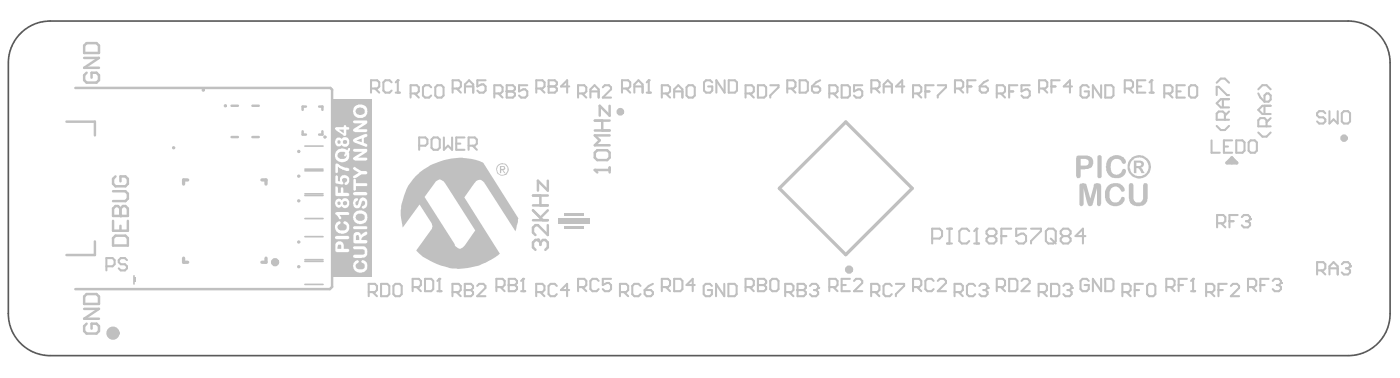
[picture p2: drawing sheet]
<svg xmlns="http://www.w3.org/2000/svg" width="141mm" height="38mm" viewBox="0 0 141 38" stroke-linecap="round" stroke-linejoin="round" font-family="sans-serif">
<path d="M6.7 12.3h2.9v1.3M7.6 8.9h25.8l.2 .1v19.9l-.3 .2h-25.7M23.4 10.7h.6M23.4 13.8h.6M25.5 10.7h.6M25.5 13.8h.6M30.6 13.2v.4h.3M30.9 10.7h-.3v.4M32.2 10.7h.4v.4M32.6 13.2v.4h-.4M9.6 24.3v1.4h-2.9" fill="none" stroke="#c0c0c0" stroke-width=".25"/>
<path d="M30.8 19.7h1.8M30.8 19.5h1.8M30.8 17.2h1.8M30.8 14.7h1.8M30.8 17h1.8M13.5 27.8v.8M30.8 28.7h1.8M30.8 26.3h1.8M30.8 26.2h1.8M30.8 22h1.8M30.8 23.9h1.8" fill="none" stroke="#c0c0c0" stroke-width=".17"/>
<path d="M19 18.1h-.4v.5M26.5 18.1h.4v.5M78.7 19l6.8-6.7 6.7 6.7-6.7 6.7zM124 16.4l.5-.5 .5 .5zM124.5 15.9v.5M18.6 26v.4h.4M26.9 26v.4h-.4" fill="none" stroke="#c0c0c0" stroke-width=".33"/>
<g fill="#c0c0c0">
<path d="M13.5 28h.2v.4h-.2z" fill-rule="evenodd"/>
<path d="M57 22.8h2v.3h-2z" fill-rule="evenodd"/>
<path d="M57 21.5h2v.3h-2z" fill-rule="evenodd"/>
<path d="M56.4 22h3.1v.6h-3.1z" fill-rule="evenodd"/>
</g>
<g fill="none" stroke="#c0c0c0" stroke-width=".25">
<path d="M8.5 4.6l.3-.3h1l.2 .3v.7h-1.5zM8.5 5.8h1.5l-1.5 1h1.5M8.8 7.3l-.3 .3v.5l.3 .2h1l.2-.2v-.5l-.2-.3h-.5v.5M11.4 19.3h1.3l.2 .2v.5l-.2 .3h-1.3M11.7 17.8l-.3 .2v.5l.3 .3h1l.2-.3v-.5l-.2-.2h-.5v.5M53.9 19.7h1.5M54.6 19.7v1M55.4 18.2v1l-1-1v1M60.1 17.1h.1M60.1 15.4l.3-.3h1l.2 .3v.5l-.2 .2h-1l-.3-.2zM60.1 17.1h1.5M60.1 17.1l.3 .3"/>
<path d="M60.1 13.2h1.5M60.1 12.2h1.5M60.9 12.2v1M61.6 10.7v1l-1-1v1M61.6 16.9v.5M61.6 13.6h-1.5l.5 .5-.5 .5h1.5M8.5 29.9l.3-.3h1l.2 .3v.7h-1.5zM8.5 31.1h1.5l-1.5 1h1.5M8.8 32.6l-.3 .3v.5l.3 .2h1l.2-.2v-.5l-.2-.3h-.5v.5M11.4 24l.3-.2h1l.2 .2v.7h-1.5zM11.4 21l.3-.2h.2l.3 .2 .2-.2h.3l.2 .2v.8h-1.5zM11.4 22.3v1h1.5v-1"/>
<path d="M12.2 21.8h.1M12.2 21v.8M12.2 22.8v.5M53.9 22.2h1.5M53.9 21.2l1 1M53.9 20.7h1.5M54.4 24.2h.1M54.4 24.2h-.3l-.2 .2v.5l.2 .3M54.4 24.2l.2 .2M54.6 24.4l.3-.2h.2l.3 .2v.5l-.3 .3M54.6 24.4v.3M55.4 22.7v1l-1-1h-.3l-.2 .2v.5l.2 .3"/>
<path d="M55.4 21.2l-.8 .7"/>
</g>
<g fill="none" stroke="#c0c0c0" stroke-width=".21">
<path d="M37.5 8.9h.6l.2-.2v-.4l-.2-.2h-.6v1.2M37.9 8.9l.4 .4M39.6 8.3l-.2-.2h-.5l-.2 .2v.8l.2 .2h.5l.2-.2M40 9.3h.4M40.2 8.1h.1M40.2 8.1v1.2M40.2 8.1l-.2 .2M45.7 8.9h.7l.2-.2v-.4l-.2-.2h-.7v1.2M46.2 8.9l.4 .4M47 9.3v-.8l.4-.4 .4 .4v.8M47 8.7h.8M49.1 8.1h-.9v.6l.4-.2h.3l.2 .2v.4l-.2 .2h-.5l-.2-.2"/>
<path d="M49.9 9.4h.7l.2-.2v-.4l-.2-.2h-.7v1.2M50.4 9.4l.4 .4M51.2 9.2h.1M51.2 8.6h.6l.2 .2v.2l-.2 .2 .2 .2v.2l-.2 .2h-.6zM51.2 9.2h.6M53.3 8.6h-.9v.6l.5-.2h.2l.2 .2v.4l-.2 .2h-.4l-.3-.2M58.4 9.4h.6l.2-.2v-.4l-.2-.2h-.6v1.2M58.8 9.4l.4 .4M59.7 9.2h.8M59.7 9.8v-.8l.4-.4 .4 .4v.8M60.9 8.8l.2-.2h.4l.2 .2v.2l-.8 .8h.8M62.8 8.9h.7l.2-.2v-.4l-.2-.2h-.7v1.2"/>
<path d="M63.3 8.9l.4 .4M64.1 8.7h.8M64.1 9.3v-.8l.4-.4 .4 .4v.8M65.3 9.3h.5M65.6 8.1h.1M65.6 8.1v1.2M65.6 8.1l-.3 .2M66.9 9.4h.6l.2-.2v-.4l-.2-.2h-.6v1.2M67.3 9.4l.4 .4M68.1 9.2h.9M68.1 9.8v-.8l.4-.4 .5 .4v.8M69.4 8.8l.2-.2h.4l.2 .2v.8l-.2 .2h-.4l-.2-.2z"/>
<path d="M72 8.3l-.2-.2h-.5l-.2 .2v.8l.2 .2h.5l.2-.2v-.4h-.4M73.2 8.1v1.2l-.8-1.2v1.2M73.6 8.1h.7l.2 .2v.8l-.2 .2h-.7zM75.3 9.4h.7l.2-.2v-.4l-.2-.2h-.7v1.2M75.8 9.4l.4 .4M76.6 8.6h.6l.2 .2v.8l-.2 .2h-.6zM77.8 8.6h.9v.2l-.9 .8v.2M79.5 8.9h.7l.2-.2v-.4l-.2-.2h-.7v1.2M80 8.9l.4 .4M80.8 8.1h.6l.2 .2v.8l-.2 .2h-.6zM82 8.7h.7l.2 .2v.2l-.2 .2h-.4l-.3-.2zM82.9 8.1l-.4 .2-.5 .4"/>
<path d="M88 8.9h.7l.2-.2v-.4l-.2-.2h-.7v1.2M88.5 8.9l.4 .4M89.3 8.7h.8M89.3 9.3v-.8l.4-.4 .4 .4v.8M91.4 8.7h-.9l.7-.6v1.2M92.3 9.4h.6l.2-.2v-.4l-.2-.2h-.6v1.2M92.7 9.4l.4 .4M93.5 9.2h.4M94.3 8.6h-.8v1.2M94.8 8.6h.8v.2l-.8 .8v.2M100.7 9.4h.6l.3-.2v-.4l-.3-.2h-.6v1.2M101.1 9.4l.5 .4"/>
<path d="M102 9.2h.4M102.8 8.6h-.8v1.2M104.1 8.6h-.9v.6l.4-.2h.2l.3 .2v.4l-.3 .2h-.4l-.2-.2M105 8.9h.6l.2-.2v-.4l-.2-.2h-.6v1.2M105.4 8.9l.4 .4M106.2 8.7h.5M107.1 8.1h-.9v1.2M108.3 8.7h-.8l.6-.6v1.2M113.7 8.9h.6l.2-.2v-.4l-.2-.2h-.6v1.2M114.1 8.9l.4 .4M114.9 8.7h.4M115.7 8.1h-.8v1.2h.8"/>
<path d="M116.2 9.3h.4M116.4 8.1h.1M116.4 8.1v1.2M116.4 8.1l-.2 .2M117.6 9.4h.7l.2-.2v-.4l-.2-.2h-.7v1.2M118.1 9.4l.4 .4M118.9 9.2h.4M119.7 8.6h-.8v1.2h.8M120.1 8.8l.2-.2h.5l.2 .2v.8l-.2 .2h-.5l-.2-.2zM122.9 8.3l.5-.4h.4l.4 .4M122.9 12.7l.5 .4h.4l.4-.4M122.9 9.6v-.8h.2l.9 .8h.2"/>
<path d="M123.6 10v.8M123.8 12.1v-.7l-.2-.2h-.5l-.2 .2v.7h1.3M124.2 11.2l-.4 .5M124.2 10h-.8l-.5 .4 .5 .4h.8M127.1 13.4l.5 .4h.4l.4-.4M127.1 9.4l.3 .4 .4 .4M127.1 9l.5-.4h.4l.4 .4M127.8 9.6l.2-.2h.2l.2 .2v.4l-.2 .2h-.4zM127.8 10.7v.8M128 12.7v-.6l-.2-.2h-.4l-.3 .2v.6h1.3M128.4 11.9l-.4 .4M128.4 10.7h-.8l-.5 .4 .5 .4h.8"/>
<path d="M133.9 11.4l-.2-.2h-.4l-.2 .2v.2l.2 .2h.4l.2 .2v.2l-.2 .2h-.4l-.2-.2M134.3 11.2v1.2l.5-.4 .4 .4v-1.2M135.6 11.4l.2-.2h.4l.2 .2v.8l-.2 .2h-.4l-.2-.2zM10.7 26.8h.7l.2-.2v-.4l-.2-.2h-.7v1.3M12.8 26.2l-.2-.2h-.4l-.2 .2v.2l.2 .2h.4l.2 .2v.2l-.2 .3h-.4l-.2-.3M37.3 29.4h.6l.2-.2v-.4l-.2-.2h-.6v1.3M37.7 29.4l.4 .5M38.5 28.6h.6l.2 .2v.8l-.2 .3h-.6zM39.8 28.8l.2-.2h.4l.2 .2v.8l-.2 .3h-.4l-.2-.3zM45.7 29.4h.6l.3-.2v-.4l-.3-.2h-.6v1.3M46.1 29.4l.5 .5M47 29.2h.1"/>
<path d="M47 28.6h.6l.2 .2v.2l-.2 .2 .2 .2v.2l-.2 .3h-.6zM47 29.2h.6M48.2 28.8l.2-.2h.4l.2 .2v.2l-.8 .9h.8M50.2 28.9h.6l.2-.2v-.4l-.2-.2h-.6v1.3M50.6 28.9l.4 .5M51.4 28.7h.1M51.4 28.1h.6l.2 .2v.2l-.2 .2 .2 .2v.2l-.2 .3h-.6zM51.4 28.7h.6M52.7 29.4h.4M52.9 28.1h.1M52.9 28.1v1.3M52.9 28.1l-.2 .2"/>
<path d="M58.4 28.9h.6l.2-.2v-.4l-.2-.2h-.6v1.3M58.8 28.9l.4 .5M60.5 28.3l-.2-.2h-.4l-.2 .2v.8l.2 .3h.4l.2-.3M61.7 28.1h-.8v.6l.4-.2h.2l.2 .2v.4l-.2 .3h-.4l-.2-.3M62.6 29.4h.7l.2-.2v-.4l-.2-.2h-.7v1.3M63.1 29.4l.4 .5M64.7 28.8l-.2-.2h-.4l-.2 .2v.8l.2 .3h.4l.2-.3M65.1 29.2h.7l.2 .2v.2l-.2 .3h-.5l-.2-.3zM66 28.6l-.4 .2-.5 .4M66.9 28.9h.6l.2-.2v-.4l-.2-.2h-.6v1.3M67.3 28.9l.4 .5M68.1 28.1h.6l.3 .2v.8l-.3 .3h-.6z"/>
<path d="M70.2 28.7h-.8l.6-.6v1.3M71.9 28.8l-.2-.2h-.4l-.2 .2v.8l.2 .3h.4l.2-.3v-.4h-.4M73.2 28.6v1.3l-.8-1.3v1.3M73.6 28.6h.6l.2 .2v.8l-.2 .3h-.6zM75.3 28.9h.7l.2-.2v-.4l-.2-.2h-.7v1.3M75.8 28.9l.4 .5M76.6 28.7h.1M76.6 28.1h.6l.2 .2v.2l-.2 .2 .2 .2v.2l-.2 .3h-.6zM76.6 28.7h.6M77.8 28.3l.2-.2h.5l.2 .2v.8l-.2 .3h-.5l-.2-.3zM79.3 29.4h.7l.2-.2v-.4l-.2-.2h-.7v1.3M79.8 29.4l.4 .5"/>
<path d="M80.6 29.2h.1M80.6 28.6h.6l.2 .2v.2l-.2 .2 .2 .2v.2l-.2 .3h-.6zM80.6 29.2h.6M81.8 28.8l.2-.2h.5l.2 .2v.2M82.3 29.2h.2M82.5 29.2l.2 .2v.2l-.2 .3h-.5l-.2-.3M82.7 29h.1M82.7 29l-.2 .2M88 29.4h.7l.2-.2v-.4l-.2-.2h-.7v1.3M88.4 29.4l.5 .5M90.1 28.8l-.2-.2h-.4l-.2 .2v.8l.2 .3h.4l.2-.3M90.5 28.6h.9v.2l-.9 .8v.3"/>
<path d="M92.3 28.9h.6l.2-.2v-.4l-.2-.2h-.6v1.3M92.7 28.9l.4 .5M94.3 28.3l-.2-.2h-.4l-.2 .2v.8l.2 .3h.4l.2-.3M94.8 28.3l.2-.2h.4l.2 .2v.2l-.8 .9h.8M100.7 28.9h.6l.3-.2v-.4l-.3-.2h-.6v1.3M101.1 28.9l.5 .5M102 28.1h.6l.2 .2v.8l-.2 .3h-.6zM103.2 28.3l.2-.2h.4l.3 .2v.2l-.9 .9h.9M105 29.4h.6l.2-.2v-.4l-.2-.2h-.6v1.3M105.4 29.4l.4 .5M106.2 28.6h.6l.2 .2v.8l-.2 .3h-.6zM107.4 28.8l.3-.2h.4l.2 .2v.2"/>
<path d="M107.9 29.2h.2M108.1 29.2l.2 .2v.2l-.2 .3h-.4l-.3-.3M108.3 29h.1M108.3 29l-.2 .2M113.4 29.4h.6l.2-.2v-.4l-.2-.2h-.6v1.3M113.8 29.4l.4 .5M114.7 29.2h.4M115.5 28.6h-.8v1.3M115.9 28.8l.2-.2h.4l.2 .2v.8l-.2 .3h-.4l-.2-.3zM117.9 28.9h.6l.2-.2v-.4l-.2-.2h-.6v1.3M118.3 28.9l.4 .5M119.1 28.7h.4"/>
<path d="M119.9 28.1h-.8v1.3M120.3 29.4h.5M120.6 28.1h.1M120.6 28.1v1.3M120.6 28.1l-.3 .2M126.1 28.9h.6l.2-.2v-.4l-.2-.2h-.6v1.3M126.5 28.9l.4 .5M127.4 28.7h.4M128.2 28.1h-.8v1.3M128.6 28.3l.2-.2h.4l.2 .2v.2M129 28.7h.2M129.2 28.7l.2 .2v.2l-.2 .3h-.4l-.2-.3"/>
<path d="M129.4 28.5h.1M129.4 28.5l-.2 .2M133.1 27.3h.6l.2-.3v-.4l-.2-.2h-.6v1.3M133.5 27.3l.4 .4M134.3 27.7v-.9l.5-.4 .4 .4v.9M134.3 27h.9M135.6 26.6l.2-.2h.4l.2 .2v.2M136 27h.2M136.2 27l.2 .3v.2l-.2 .2h-.4l-.2-.2M136.4 26.8h.1M136.4 26.8l-.2 .2"/>
</g>
<path d="M33.5 10.1h1.9v17.8h-1.9z" fill-rule="evenodd" fill="#c0c0c0"/>
<g fill="#fff">
<path d="M33.9 23.8h1.3l.1 .1a.17 .17 0 0 1 0 .1 .17 .17 0 0 1-.2 .1h-1.1a.13 .13 0 0 1-.2-.1 .13 .13 0 0 1 .1-.2z"/>
<path d="M34 22.5l.1-.1a.18 .18 0 0 1 .2-.1 .18 .18 0 0 1 .1 .2 .18 .18 0 0 1-.2 .1 .38 .38 0 0 0 0 .5 .38 .38 0 0 0 .5 .1 .34 .34 0 0 0 .3-.3 .34 .34 0 0 0-.3-.3 .2 .2 0 0 1 .2-.3 .2 .2 0 0 1 .2 .1 .69 .69 0 0 1 .1 .9 .69 .69 0 0 1-.9 .2 .7 .7 0 0 1-.3-1z"/>
<path d="M33.8 21.5l.2-.1h1.2l.1 .1-.1 .2h-.9l.1 .1a.15 .15 0 0 1 0 .3 .14 .14 0 0 1-.2-.2z"/>
<path d="M33.9 18.8h.2v.6h.3v-.5h.3v.5l.5 .1 .1 .2-1.3 .1-.1-.1z"/>
<path d="M33.9 17.7h.1h.1v.6h.3a.46 .46 0 0 1 .2-.6 .46 .46 0 0 1 .6 .1v.1a.49 .49 0 0 1-.3 .7l-.1-.2a.26 .26 0 0 0 .2-.3 .26 .26 0 0 0-.4-.1 .26 .26 0 0 0 .1 .4 .14 .14 0 0 1-.1 .1 .14 .14 0 0 1-.1 .1l-.6-.2z"/>
<path d="M33.9 16.5h.2l.3 .2 .5 .2a.23 .23 0 0 1 .3 0 .23 .23 0 0 1 0 .3l-.6-.1-.5-.3v.6v.1l-.2-.1z"/>
<path d="M34.1 24.7v.4h.4v-.3a.2 .2 0 0 0-.1-.1 .2 .2 0 0 0-.3 0zM33.9 24.5a.46 .46 0 0 1 .6-.1 .46 .46 0 0 1 .2 .5v.2h.5a.17 .17 0 0 1 .1 .2 .17 .17 0 0 1-.2 .1h-1.2z"/>
<path d="M34.1 20.5a.17 .17 0 0 0 .3 0 .17 .17 0 0 0-.3 0zM34.6 20.5a.25 .25 0 0 0 .5 0 .25 .25 0 0 0-.5 0zM33.9 20.2a.33 .33 0 0 1 .3-.2 .33 .33 0 0 1 .3 .2 .44 .44 0 0 1 .6-.1 .44 .44 0 0 1 .2 .6 .41 .41 0 0 1-.4 .3 .41 .41 0 0 1-.4-.3 .38 .38 0 0 1-.5 .1 .38 .38 0 0 1-.1-.5z"/>
<path d="M34.1 15.5a.45 .45 0 0 0 .2 .5 .45 .45 0 0 0 .5 0l.1-.1 .1-.3-.1 .2a.17 .17 0 0 1-.1-.2 .17 .17 0 0 1 .1-.2 .57 .57 0 0 0-.8 .1zM33.9 15.3h.1a.83 .83 0 0 1 1.1-.2 .14 .14 0 0 1 .2-.2 .14 .14 0 0 1 .1 .2l-.2 .3a.73 .73 0 0 1-.3 .9 .73 .73 0 0 1-.9-.2l-.2-.3z"/>
<path d="M34.1 14.3a.16 .16 0 0 0 .3 0 .16 .16 0 0 0-.3 0zM34.6 14.3a.25 .25 0 0 0 .5 0 .25 .25 0 0 0-.5 0zM34 14a.37 .37 0 0 1 .5 0 .44 .44 0 0 1 .6-.1 .44 .44 0 0 1 .2 .6 .4 .4 0 0 1-.3 .3 .4 .4 0 0 1-.5-.2 .37 .37 0 0 1-.5 .1 .37 .37 0 0 1-.1-.5z"/>
<path d="M34.2 13.1l.5 .3v-.3zM33.8 12.9l.1-.1h.8a.14 .14 0 0 1 .2-.2 .14 .14 0 0 1 .1 .2h.2l.1 .2-.3 .1v.5l-.1 .1h-.2l-.7-.5z"/>
</g>
<path d="M35.4 10.1h2.2v17.8h-2.2z" fill-rule="evenodd" fill="#c0c0c0"/>
<g fill="#fff">
<path d="M35.8 26.5a.28 .28 0 0 1 .2-.2 .28 .28 0 0 1 .3 .1l-.1 .1a.37 .37 0 0 0-.2 .5 .37 .37 0 0 0 .5 .1 .34 .34 0 0 0 .4-.3 .34 .34 0 0 0-.3-.3 .19 .19 0 0 1 0-.3 .19 .19 0 0 1 .3 .1 .7 .7 0 0 1 .1 .9 .7 .7 0 0 1-1 .2 .64 .64 0 0 1-.2-.9z"/>
<path d="M35.7 24.9l.1-.1h.7a.57 .57 0 0 1 .6 .5 .57 .57 0 0 1-.5 .7h-.8a.16 .16 0 0 1-.1-.2 .16 .16 0 0 1 .2-.1h.7a.27 .27 0 0 0 .3-.3 .27 .27 0 0 0-.3-.3h-.8z"/>
<path d="M35.7 22.8h1.2a.16 .16 0 0 1 .2 .2 .16 .16 0 0 1-.2 .1h-1a.16 .16 0 0 1-.2-.1 .16 .16 0 0 1 0-.2z"/>
<path d="M35.8 20.1a.21 .21 0 0 1 .2-.1 .21 .21 0 0 1 .2 .2 .25 .25 0 0 0-.3 .2 .25 .25 0 0 0 .2 .3l.2-.3a.43 .43 0 0 1 .4-.5 .43 .43 0 0 1 .4 .5v.1a.4 .4 0 0 1-.1 .4 .4 .4 0 0 1-.4 0v-.1a.34 .34 0 0 0 .2-.6l-.2 .1-.1 .2a.42 .42 0 0 1-.2 .5 .42 .42 0 0 1-.5-.2 .67 .67 0 0 1 0-.7z"/>
<path d="M35.7 19.4l1.3-.1 .1 .2-.1 .2h-1.2l-.1-.1z"/>
<path d="M35.7 18.1h.3v.4h.9a.14 .14 0 0 1 .2 0 .14 .14 0 0 1 0 .2v.1h-1.1v.3a.13 .13 0 0 1-.2 .1 .13 .13 0 0 1-.1-.1z"/>
<path d="M35.7 16.9h.2a1.18 1.18 0 0 0 1 .3l.2 .2-.1 .2h-.5l-.5 .3a.17 .17 0 0 1-.3 0 .17 .17 0 0 1 .1-.2l.5-.3-.6-.4z"/>
<path d="M35.7 15.1l.1-.1h1.3v.2v.1l-.9 .6h.9a.15 .15 0 0 1 0 .2 .15 .15 0 0 1-.2 .1h-1a.21 .21 0 0 1-.2-.2 .21 .21 0 0 1 .2-.2l.7-.5h-.8z"/>
<path d="M35.7 12.2l.1-.1h1.3v.2v.2l-.9 .5 .9 .1a.15 .15 0 0 1 0 .1 .15 .15 0 0 1-.2 .1h-1a.21 .21 0 0 1-.2-.2 .21 .21 0 0 1 .2-.2l.7-.5h-.8z"/>
<path d="M36 23.8v.4h.3v-.5h-.3zM35.8 23.5a.38 .38 0 0 1 .4-.1 .38 .38 0 0 1 .3 .3 .54 .54 0 0 1 .6-.3v.2l-.4 .2-.2 .3v.1h.6a.16 .16 0 0 1 0 .2 .16 .16 0 0 1-.1 .1h-1.2l-.1-.9z"/>
<path d="M36 21.7a.46 .46 0 0 0 .2 .5 .46 .46 0 0 0 .5 0 .4 .4 0 0 0 .1-.6 .4 .4 0 0 0-.5-.1zM35.8 21.5a.76 .76 0 0 1 1.3 .2v.2a.72 .72 0 0 1-.8 .7 .72 .72 0 0 1-.6-.9z"/>
<path d="M36 14.2l.6 .1v-.3zM35.7 14l1.1-.5a.18 .18 0 0 1 .3 .1 .18 .18 0 0 1-.2 .2l-.1 .1v.5l.1 .1a.17 .17 0 0 1 .2 .2 .17 .17 0 0 1-.2 .1l-1.1-.5-.1-.1z"/>
<path d="M36 11a.47 .47 0 0 0 .2 .6 .47 .47 0 0 0 .6-.2 .47 .47 0 0 0-.2-.5 .47 .47 0 0 0-.6 .1zM35.7 11.2a.71 .71 0 0 1 1.4 0 .71 .71 0 0 1-1.4 0z"/>
</g>
<g fill="none" stroke="#c0c0c0" stroke-width=".21">
<path d="M41.5 9.4h.6l.2-.2v-.4l-.2-.2h-.6v1.2M41.9 9.4l.4 .4M42.4 14.7h.6l.2-.2v-.4l-.2-.2h-.6v1.2M43.6 8.8l-.2-.2h-.5l-.2 .2v.8l.2 .2h.5l.2-.2M43.6 14.1l.2-.2h.4l.2 .2v.8l-.2 .2h-.4l-.2-.2zM44 8.8l.2-.2h.4l.2 .2v.8l-.2 .2h-.4l-.2-.2zM44.9 13.9v1.2l.4-.4 .4 .4v-1.2M46.1 14.5h.4M46.9 13.9h-.8v1.2h.8M47.3 14.7h.7l.2-.2v-.4l-.2-.2h-.7v1.2M47.8 14.7l.4 .4M54.2 8.9h.6l.2-.2v-.4l-.2-.2h-.6v1.2"/>
<path d="M54.6 8.9l.4 .4M55.4 8.7h.1M55.4 8.1h.7l.2 .2v.2l-.2 .2 .2 .2v.2l-.2 .2h-.7zM55.4 8.7h.7M57.5 8.7h-.8l.6-.6v1.2M83.8 9.4h.6l.2-.2v-.4l-.2-.2h-.6v1.2M84.2 9.4l.4 .4M85 8.6h.7l.2 .2v.8l-.2 .2h-.7zM87.1 8.6h-.8v.6l.4-.2h.2l.2 .2v.4l-.2 .2h-.4l-.2-.2M96.5 8.9h.6l.2-.2v-.4l-.2-.2h-.6v1.2M96.9 8.9l.4 .4M97.7 8.7h.5"/>
<path d="M98.6 8.1h-.9v1.2M99 8.7h.6l.2 .2v.2l-.2 .2h-.4l-.2-.2zM99.8 8.1l-.4 .2-.4 .4M110 8.8l-.2-.2h-.4l-.2 .2v.8l.2 .2h.4l.2-.2v-.4h-.4M111.3 8.6v1.2l-.9-1.2v1.2M111.7 8.6h.6l.2 .2v.8l-.2 .2h-.6zM122.4 14.1v1.3h.9M123.7 14.8h.4M124.5 14.1h-.8v1.3h.8M124.9 14.1h.6l.3 .3v.8l-.3 .2h-.6zM126.2 14.4l.2-.3h.4l.2 .3v.8l-.2 .2h-.4l-.2-.2zM41.7 28.9h.6l.2-.2v-.4l-.2-.2h-.6v1.3"/>
<path d="M42.1 28.9l.4 .5M42.9 28.1h.7l.2 .2v.8l-.2 .3h-.7zM44.2 29.4h.4M44.4 28.1h.1M44.4 28.1v1.3M44.4 28.1l-.2 .2M54.2 29.4h.6l.2-.2v-.4l-.2-.2h-.6v1.3M54.6 29.4l.4 .5M56.3 28.8l-.2-.2h-.5l-.2 .2v.8l.2 .3h.5l.2-.3M57.5 29.2h-.8l.6-.6v1.3M83.8 28.9h.6l.2-.2v-.4l-.2-.2h-.6v1.3M84.2 28.9l.4 .5"/>
<path d="M85 28.7h.5M85.9 28.1h-.9v1.3h.9M86.3 28.3l.2-.2h.4l.2 .2v.2l-.8 .9h.8M96.5 29.4h.6l.2-.2v-.4l-.2-.2h-.6v1.3M96.9 29.4l.4 .5M98.5 28.8l-.2-.2h-.4l-.2 .2v.8l.2 .3h.4l.2-.3M99 28.8l.2-.2h.4l.2 .2v.2M99.4 29.2h.2M99.6 29.2l.2 .2v.2l-.2 .3h-.4l-.2-.3M99.8 29h.1M99.8 29l-.2 .2M110 28.3l-.2-.2h-.4l-.2 .2v.8l.2 .3h.4l.2-.3v-.4h-.4"/>
<path d="M111.3 28.1v1.3l-.9-1.3v1.3M111.7 28.1h.6l.2 .2v.8l-.2 .3h-.6zM121.9 29.4h.6l.2-.2v-.4l-.2-.2h-.6v1.3M122.3 29.4l.4 .5M123 22.5h.6l.2-.2v-.4l-.2-.2h-.6v1.2M123.1 29.2h.4M123.4 22.5l.4 .4M124 28.6h-.9v1.3M124.2 22.3h.4M124.4 28.8l.2-.2h.4l.2 .2v.2l-.8 .9h.8M125.1 21.7h-.9v1.2M125.5 21.9l.2-.2h.4l.2 .2v.2"/>
<path d="M125.9 22.3h.2M126.1 22.3l.2 .2v.2l-.2 .2h-.4l-.2-.2M126.3 22.1h.1M126.3 22.1l-.2 .2"/>
</g>
<g fill="#c0c0c0">
<path d="M110.9 15.7l.3-.1 .1 .2v1.9a.21 .21 0 0 1-.2 .3 .21 .21 0 0 1-.2-.3z"/>
<path d="M111.9 16.1a1.04 1.04 0 0 1 1.9 .2 .24 .24 0 0 1-.3 .2 .24 .24 0 0 1-.2-.3 .63 .63 0 0 0-.8-.1 .63 .63 0 0 0-.3 .8 .58 .58 0 0 0 .5 .7 .58 .58 0 0 0 .7-.5 .25 .25 0 0 1 .4 0 .25 .25 0 0 1-.1 .4 .92 .92 0 0 1-1.2 .4l-.5-.3-.2-.4v-.7z"/>
<path d="M109.1 18.5h.4l.3 .1 .4 1.4 .4-1.5h.2h.3l.2 .2v1.8a.21 .21 0 0 1-.2 .3 .21 .21 0 0 1-.3-.3v-1.5l-.3 1.4a.32 .32 0 0 1-.3 .4 .32 .32 0 0 1-.4-.4l-.3-1.4v1.5a.21 .21 0 0 1-.2 .3 .21 .21 0 0 1-.2-.3z"/>
<path d="M111.9 18.7a1.07 1.07 0 0 1 1.7 .4 .21 .21 0 0 1-.1 .3 .21 .21 0 0 1-.3-.3 .61 .61 0 0 0-.8-.2 .61 .61 0 0 0-.3 .7 .62 .62 0 0 0 .5 .8 .62 .62 0 0 0 .7-.5 .29 .29 0 0 1 .4 .2 .29 .29 0 0 1-.2 .3 1.1 1.1 0 0 1-1.5 .1 1.1 1.1 0 0 1-.3-1.4z"/>
<path d="M114.1 18.5h.3l.1 .1v1.3a.49 .49 0 0 0 .5 .5 .49 .49 0 0 0 .5-.5v-1.2a.23 .23 0 0 1 .2-.2 .23 .23 0 0 1 .3 .2v1.1a.93 .93 0 0 1-1.3 .9 .87 .87 0 0 1-.6-.9z"/>
<path d="M109.2 16v.7h.3a.35 .35 0 0 0 .5-.3 .35 .35 0 0 0-.4-.4zM108.8 15.8l.1-.1h.8a.7 .7 0 0 1 .8 .7 .7 .7 0 0 1-.9 .7h-.4v.6a.23 .23 0 0 1-.2 .3 .23 .23 0 0 1-.3-.3z"/>
<path d="M114.8 16.4v.3h.2a.18 .18 0 0 0 .3-.1 .18 .18 0 0 0-.2-.2zM114.6 16.2h.6a.36 .36 0 0 1 .4 .3 .36 .36 0 0 1-.4 .4l.3 .2 .2 .4h-.4l-.3-.6h-.2v.6h-.2zM114.2 16.8a.96 .96 0 0 0 1.9 0 .96 .96 0 0 0-1.9 0zM113.9 16.8a1.2 1.2 0 0 1 2.4 0 1.2 1.2 0 0 1-2.4 0z"/>
</g>
<g fill="none" stroke="#c0c0c0" stroke-width=".21">
<path d="M94.2 24h.7l.3-.2v-.5l-.3-.3h-.7v1.5M95.7 23h.5M95.7 24.5h.5M95.9 23v1.5M97.9 23.3l-.2-.3h-.5l-.3 .3v1l.3 .2h.5l.2-.2M98.4 24.5h.5M98.7 23h.1M98.7 23v1.5M98.7 23l-.3 .3M99.9 23.8l-.2-.3v-.2l.2-.3h.5l.3 .3v.2l-.3 .3M99.9 23.8l-.2 .2v.3l.2 .2h.5l.3-.2v-.3l-.3-.2M99.9 23.8h.5"/>
<path d="M101.2 23.8h.5M102.2 23h-1v1.5M103.7 23h-1v.8l.5-.3h.2l.3 .3v.5l-.3 .2h-.5l-.2-.2M104.2 23h1v.3l-1 1v.2M105.7 23.3l.2-.3h.5l.3 .3v1l-.3 .2h-.5l-.2-.2zM106.2 24l.5 .5M107.4 23.8l-.2-.3v-.2l.2-.3h.5l.3 .3v.2l-.3 .3M107.4 23.8l-.2 .2v.3l.2 .2h.5l.3-.2v-.3l-.3-.2M107.4 23.8h.5M109.7 23.8h-1l.7-.8v1.5"/>
</g>
<path d="M50.6 16.8v.2l.3-.1v-.1zM50.5 16.7h.4l.1 .1 .1 .2-.2 .2 .2 .3h-.2l-.1-.3h-.2v.3h-.1zM50.2 17.1a.55 .55 0 0 0 1.1 0 .55 .55 0 0 0-1.1 0zM50.2 17.1a.61 .61 0 0 1 1.2 0 .61 .61 0 0 1-1.2 0zM42 17.7a6.5 6.5 0 0 1 6.4-1.5l.4 .2 3.6 5.6-.3 1.3-3.1-4.8a.57 .57 0 0 0-.5-.4 .57 .57 0 0 0-.6 .4l-1 1.4 3.6 5.7a6.2 6.2 0 0 1-5.3 1.3 6.6 6.6 0 0 1-3.1-1.7l1.5-2.1 .1-.3-.1-.3-1.2-1.9-1.7 2.3a5.1 5.1 0 0 1 .8-4.5zM44 18.3l-1.1 1.6 3 4.7a.54 .54 0 0 0 .5 .5 .54 .54 0 0 0 .6-.4l1-1.5-3-4.7a.54 .54 0 0 0-.5-.4 .54 .54 0 0 0-.5 .2z" fill="#c0c0c0"/>
<g fill="none" stroke="#c0c0c0" stroke-width=".17">
<circle cx="17.5" cy="14.9" r=".08"/>
<circle cx="20.5" cy="9.1" r=".08"/>
<circle cx="22.8" cy="10.7" r=".08"/>
<circle cx="30.2" cy="15.3" r=".08"/>
<circle cx="30.2" cy="17.8" r=".08"/>
<circle cx="32.8" cy="13.8" r=".08"/>
<circle cx="30.2" cy="20.2" r=".08"/>
<circle cx="30.2" cy="24.4" r=".08"/>
<circle cx="30.2" cy="26.9" r=".08"/>
</g>
<g fill="none" stroke="#c0c0c0" stroke-width=".42">
<circle cx="62.7" cy="11.3" r=".18"/>
<circle cx="135.8" cy="13.9" r=".17"/>
<circle cx="27.8" cy="26.4" r=".21"/>
<circle cx="85.8" cy="27.2" r=".21"/>
</g>
<circle cx="11.4" cy="33.6" r=".33" fill="none" stroke="#c0c0c0" stroke-width=".67"/>
<path d="M1.8 3.6a4.2 4.2 0 0 1 3.3-1.5h131.1a4.2 4.2 0 0 1 4.3 4.2v25.3a4.2 4.2 0 0 1-4.3 4.2h-131.1a4.2 4.2 0 0 1-4.3-4.2v-25.3a4.2 4.2 0 0 1 1-2.7z" fill="none" stroke="#5a5a5a" stroke-width=".17"/>
</svg>
